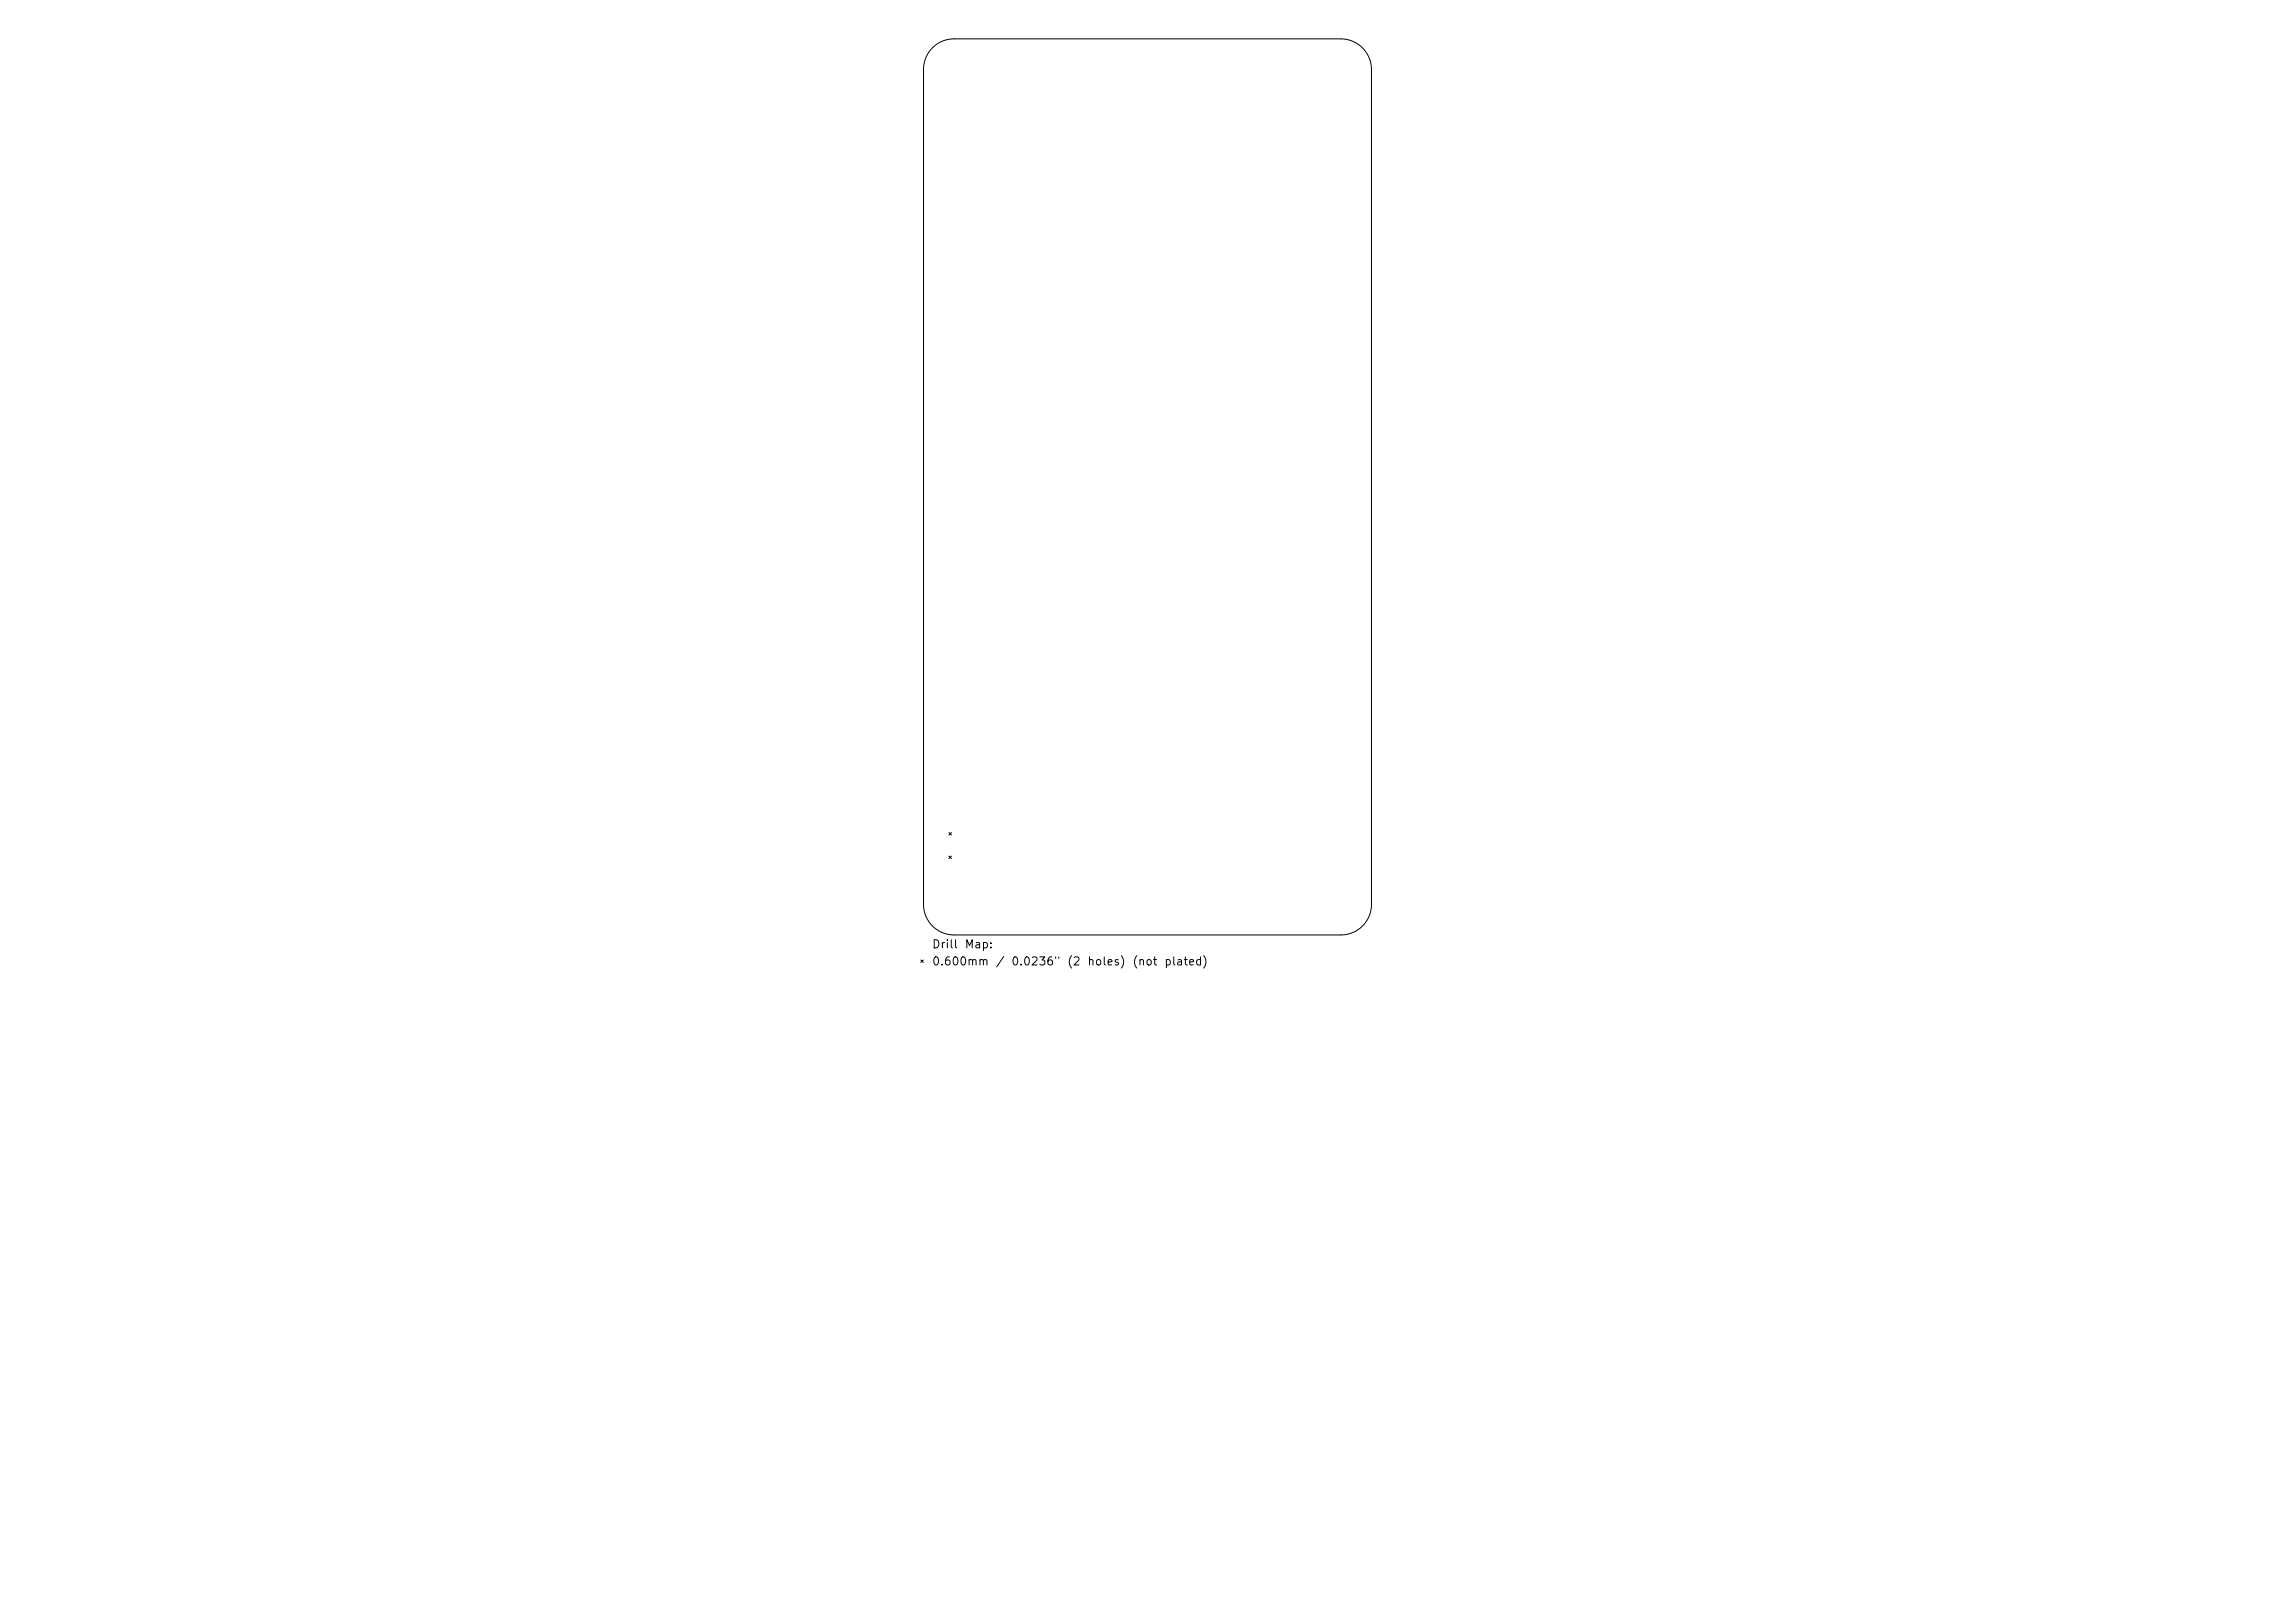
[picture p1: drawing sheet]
<svg xmlns="http://www.w3.org/2000/svg" width="297mm" height="210mm" viewBox="0 0 297 210" stroke-linecap="round" stroke-linejoin="round" font-family="sans-serif">
<defs><g id="words">
<g font-size="1.1">
<text x="120.5" y="123">Drill</text>
<text x="120.5" y="125.2">0.600mm</text>
<text x="124.8" y="123">Map:</text>
<text x="128.8" y="125.2">/</text>
<text x="130.8" y="125.2">0.0236&quot;</text>
<text x="138" y="125.2">(2</text>
<text x="140.6" y="125.2">holes)</text>
<text x="146.5" y="125.2">(not</text>
<text x="150.6" y="125.2">plated)</text>
</g>
</g></defs>
<path d="M120.7 6.2a4 4 0 0 1 2.8-1.2h50a4 4 0 0 1 4 4v108a4 4 0 0 1-4 4h-50a4 4 0 0 1-4-4v-108a4 4 0 0 1 1.2-2.8zM122.8 107.7l.3 .3M122.8 110.8l.3 .3M123.1 107.7l-.3 .3M123.1 110.8l-.3 .3M119.2 124.2l.3 .3M119.5 124.2l-.3 .3" fill="none" stroke="#000" stroke-width=".13"/>
<use href="#words"/>
</svg>
